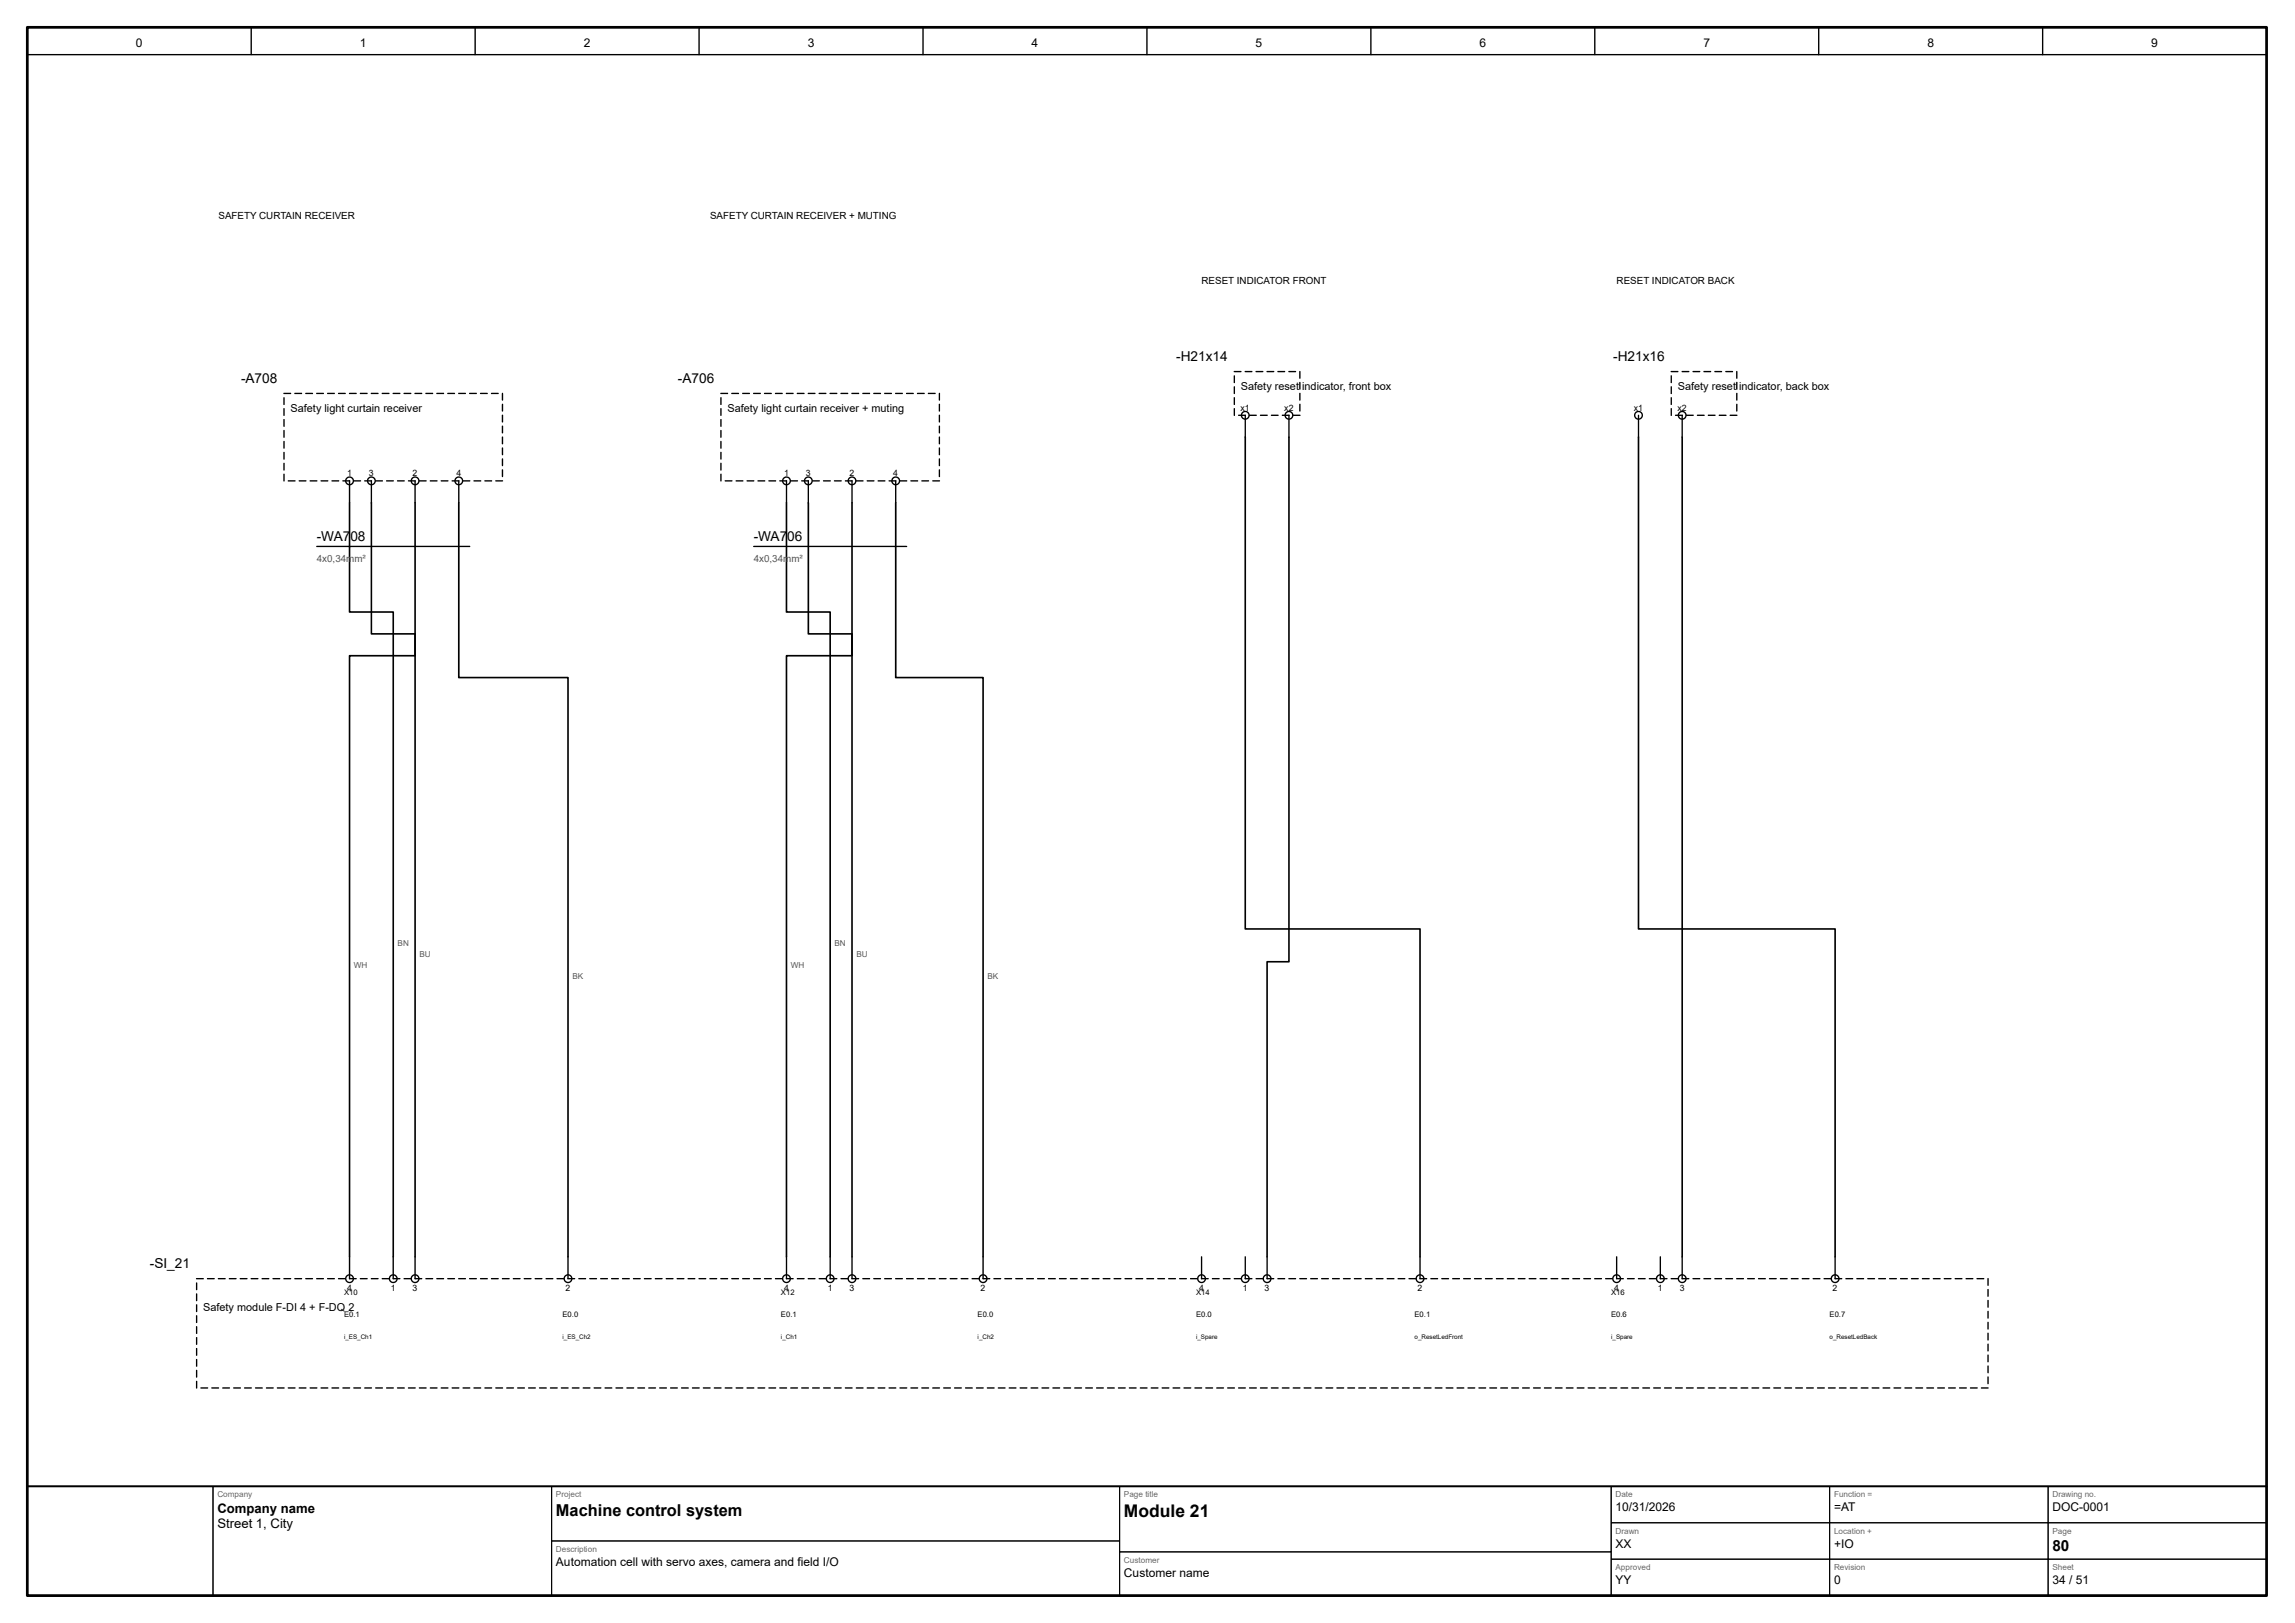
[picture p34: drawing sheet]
<svg xmlns="http://www.w3.org/2000/svg" width="420mm" height="297mm" viewBox="0 0 420 297" stroke-linecap="round" stroke-linejoin="round" font-family="sans-serif">
<defs><g id="words">
<text font-size="3.2" x="205.8" y="277.6">Module 21</text>
<text font-size="3" x="101.8" y="277.4">Machine control system</text>
<text font-size="2.8" x="375.8" y="283.9">80</text>
<g font-size="2.5">
<text x="215.4" y="66">-H21x14</text>
<text x="295.4" y="66">-H21x16</text>
<text x="44.1" y="70">-A708</text>
<text x="124.1" y="70">-A706</text>
<text x="58" y="99">-WA7</text>
<text x="64.1" y="99">08</text>
<text x="138" y="99">-WA7</text>
<text x="144.1" y="99">06</text>
<text x="27.4" y="232">-SI_21</text>
</g>
<g font-size="2.4">
<text x="39.8" y="276.8">Company name</text>
<text x="39.8" y="279.6">Street 1, City</text>
</g>
<g font-size="2.2">
<text x="24.9" y="8.6">0</text>
<text x="65.9" y="8.6">1</text>
<text x="106.9" y="8.6">2</text>
<text x="147.9" y="8.6">3</text>
<text x="188.9" y="8.6">4</text>
<text x="229.9" y="8.6">5</text>
<text x="270.9" y="8.6">6</text>
<text x="311.9" y="8.6">7</text>
<text x="352.9" y="8.6">8</text>
<text x="393.9" y="8.6">9</text>
<text x="295.8" y="276.6">10/31/2026</text>
<text x="335.8" y="276.6">=AT</text>
<text x="375.8" y="276.6">DOC-0001</text>
<text x="101.8" y="286.6">Automation cell with servo axes, camera and field I/O</text>
<text x="295.8" y="283.3">XX</text>
<text x="335.8" y="283.3">+IO</text>
<text x="205.8" y="288.6">Customer name</text>
<text x="295.8" y="289.9">YY</text>
<text x="335.8" y="289.9">0</text>
<text x="375.8" y="289.9">34 / 51</text>
</g>
<g font-size="2">
<text x="227.2" y="71.4">Safety reset indicator, front box</text>
<text x="307.2" y="71.4">Safety reset indicator, back box</text>
<text x="53.2" y="75.4">Safety light curtain receiver</text>
<text x="133.2" y="75.4">Safety light curtain receiver + muting</text>
<text x="37.2" y="240">Safety module F-DI 4 + F-DQ 2</text>
</g>
<g font-size="1.8">
<text x="40" y="40">SAFETY CURTAIN RECEIVER</text>
<text x="130" y="40">SAFETY CURTAIN RECEIVER + MUTING</text>
<text x="220" y="52">RESET INDICATOR FRONT</text>
<text x="296" y="52">RESET INDICATOR BACK</text>
</g>
<g font-size="1.8" fill="#555">
<text x="58" y="102.8">4x0,34mm²</text>
<text x="138" y="102.8">4x0,34mm²</text>
</g>
<g font-size="1.6">
<text x="227.1" y="75.2">x1</text>
<text x="235.2" y="75.2">x2</text>
<text x="299.1" y="75.2">x1</text>
<text x="307.2" y="75.2">x2</text>
<text x="63.6" y="87.2">1</text>
<text x="67.6" y="87.2">3</text>
<text x="75.6" y="87.2">2</text>
<text x="83.6" y="87.2">4</text>
<text x="143.6" y="87.2">1</text>
<text x="147.6" y="87.2">3</text>
<text x="155.6" y="87.2">2</text>
<text x="163.6" y="87.2">4</text>
<text x="63.6" y="236.2">4</text>
<text x="71.6" y="236.2">1</text>
<text x="75.6" y="236.2">3</text>
<text x="103.6" y="236.2">2</text>
<text x="143.6" y="236.2">4</text>
<text x="151.6" y="236.2">1</text>
<text x="155.6" y="236.2">3</text>
<text x="179.6" y="236.2">2</text>
<text x="219.6" y="236.2">4</text>
<text x="227.5" y="236.2">1</text>
<text x="231.6" y="236.2">3</text>
<text x="259.6" y="236.2">2</text>
<text x="295.6" y="236.2">4</text>
<text x="303.6" y="236.2">1</text>
<text x="307.6" y="236.2">3</text>
<text x="335.5" y="236.2">2</text>
</g>
<g font-size="1.5" fill="#555">
<text x="72.8" y="173.2">BN</text>
<text x="152.8" y="173.2">BN</text>
<text x="64.8" y="177.2">WH</text>
<text x="76.8" y="175.2">BU</text>
<text x="104.8" y="179.2">BK</text>
<text x="144.8" y="177.2">WH</text>
<text x="156.8" y="175.2">BU</text>
<text x="180.8" y="179.2">BK</text>
</g>
<g font-size="1.5" fill="#666">
<text x="39.8" y="274">Company</text>
<text x="101.8" y="274">Project</text>
<text x="205.8" y="274">Page title</text>
<text x="295.8" y="274">Date</text>
<text x="335.8" y="274">Function =</text>
<text x="375.8" y="274">Drawing no.</text>
<text x="295.8" y="280.7">Drawn</text>
<text x="335.8" y="280.7">Location +</text>
<text x="375.8" y="280.7">Page</text>
<text x="101.8" y="284">Description</text>
<text x="205.8" y="286">Customer</text>
<text x="295.8" y="287.3">Approved</text>
<text x="335.8" y="287.3">Revision</text>
<text x="375.8" y="287.3">Sheet</text>
</g>
<g font-size="1.4">
<text x="63" y="237">X10</text>
<text x="143" y="237">X12</text>
<text x="219" y="237">X14</text>
<text x="295" y="237">X16</text>
<text x="63" y="241">E0.1</text>
<text x="103" y="241">E0.0</text>
<text x="143" y="241">E0.1</text>
<text x="179" y="241">E0.0</text>
<text x="219" y="241">E0.0</text>
<text x="259" y="241">E0.1</text>
<text x="295" y="241">E0.6</text>
<text x="335" y="241">E0.7</text>
</g>
<g font-size="1.1">
<text x="63" y="245">i_ES_Ch1</text>
<text x="103" y="245">i_ES_Ch2</text>
<text x="143" y="245">i_Ch1</text>
<text x="179" y="245">i_Ch2</text>
<text x="219" y="245">i_Spare</text>
<text x="259" y="245">o_ResetLedFront</text>
<text x="295" y="245">i_Spare</text>
<text x="335" y="245">o_ResetLedBack</text>
</g>
</g></defs>
<path d="M5 5h410v287h-410z" fill="none" stroke="#000" stroke-width=".5"/>
<g fill="none" stroke="#000" stroke-width=".25">
<path d="M5 10h410M46 5v5M87 5v5M128 5v5M169 5v5M210 5v5M251 5v5M292 5v5M333 5v5M374 5v5M228 76v4M236 76v4"/>
<path d="M300 76v4M308 76v4M58 100h28M64 88v4M68 88v4M76 88v4M84 88v4M138 100h28M144 88v4M148 88v4M156 88v4M164 88v4"/>
<path d="M64 230v4M72 230v4M76 230v4M104 230v4M144 230v4M152 230v4M156 230v4M180 230v4M220 230v4M228 230v4M232 230v4M260 230v4"/>
<path d="M296 230v4M304 230v4M308 230v4M336 230v4"/>
<circle cx="228" cy="76" r=".7"/>
<circle cx="236" cy="76" r=".7"/>
<circle cx="300" cy="76" r=".7"/>
<circle cx="308" cy="76" r=".7"/>
<circle cx="64" cy="88" r=".7"/>
<circle cx="68" cy="88" r=".7"/>
<circle cx="76" cy="88" r=".7"/>
<circle cx="84" cy="88" r=".7"/>
<circle cx="144" cy="88" r=".7"/>
<circle cx="148" cy="88" r=".7"/>
<circle cx="156" cy="88" r=".7"/>
<circle cx="164" cy="88" r=".7"/>
<circle cx="64" cy="234" r=".7"/>
<circle cx="72" cy="234" r=".7"/>
<circle cx="76" cy="234" r=".7"/>
<circle cx="104" cy="234" r=".7"/>
<circle cx="144" cy="234" r=".7"/>
<circle cx="152" cy="234" r=".7"/>
<circle cx="156" cy="234" r=".7"/>
<circle cx="180" cy="234" r=".7"/>
<circle cx="220" cy="234" r=".7"/>
<circle cx="228" cy="234" r=".7"/>
<circle cx="232" cy="234" r=".7"/>
<circle cx="260" cy="234" r=".7"/>
<circle cx="296" cy="234" r=".7"/>
<circle cx="304" cy="234" r=".7"/>
<circle cx="308" cy="234" r=".7"/>
<circle cx="336" cy="234" r=".7"/>
</g>
<path d="M5 272h410" fill="none" stroke="#000" stroke-width=".35"/>
<g fill="none" stroke="#000" stroke-width=".18">
<path d="M5 272h34v20h-34zM39 272h62v20h-62zM101 272h104v10h-104zM205 272h90v12h-90zM295 272h40v6.7h-40zM295 278.7h40v6.6h-40zM335 272h40v6.7h-40zM335 278.7h40v6.6h-40zM375 272h40v6.7h-40zM375 278.7h40v6.6h-40zM101 282h104v10h-104zM205 284h90v8h-90z"/>
<path d="M295 285.3h40v6.7h-40zM335 285.3h40v6.7h-40zM375 285.3h40v6.7h-40z"/>
</g>
<path d="M228 80v90h32v60M236 80v96h-4v54M300 80v90h36v60M308 80v150M64 92v20h8v118M68 92v24h8v114M76 92v28h-12v110M84 92v32h20v106M144 92v20h8v118M148 92v24h8v114M156 92v28h-12v110M164 92v32h16v106" fill="none" stroke="#000" stroke-width=".3"/>
<g fill="#000">
<path d="M53.9 71.9h1.3l.1 .1-.1 .1h-1.2zM55.9 71.9h1.3l.1 .1-.1 .1h-1.2zM57.9 71.9h1.3l.1 .1-.1 .1h-1.2zM59.9 71.9h1.3l.1 .1-.1 .1h-1.2zM61.9 71.9h1.3l.1 .1-.1 .1h-1.2zM63.9 71.9h1.3l.1 .1-.1 .1h-1.2zM65.9 71.9h1.3l.1 .1-.1 .1h-1.2zM67.9 71.9h1.3l.1 .1-.1 .1h-1.2zM69.9 71.9h1.3l.1 .1-.1 .1h-1.2zM71.9 71.9h1.3l.1 .1-.1 .1h-1.2zM73.9 71.9h1.3l.1 .1-.1 .1h-1.2zM75.9 71.9h1.3l.1 .1-.1 .1h-1.2zM77.9 71.9h1.3l.1 .1-.1 .1h-1.2zM79.9 71.9h1.3l.1 .1-.1 .1h-1.2zM81.9 71.9h1.3l.1 .1-.1 .1h-1.2zM83.9 71.9h1.3l.1 .1-.1 .1h-1.2zM85.9 71.9h1.3l.1 .1-.1 .1h-1.2zM87.9 71.9h1.3l.1 .1-.1 .1h-1.2zM89.9 71.9h1.3l.1 .1-.1 .1h-1.2zM91.9 71.9l.2 .1v1.2l-.1 .1-.1-.1zM91.9 73.9l.2 .1v1.2l-.1 .1-.1-.1zM91.9 75.9l.2 .1v1.2l-.1 .1-.1-.1zM91.9 77.9l.2 .1v1.2l-.1 .1-.1-.1zM91.9 79.9l.2 .1v1.2l-.1 .1-.1-.1zM91.9 81.9l.2 .1v1.2l-.1 .1-.1-.1zM91.9 83.9l.2 .1v1.2l-.1 .1-.1-.1zM91.9 85.9l.2 .1v1.2l-.1 .1-.1-.1zM90.7 87.9h1.3l.1 .1-.1 .1h-1.2zM88.7 87.9h1.3l.1 .1-.1 .1h-1.2zM86.7 87.9h1.3l.1 .1-.1 .1h-1.2zM84.7 87.9h1.3l.1 .1-.1 .1h-1.2zM82.7 87.9h1.3l.1 .1-.1 .1h-1.2zM80.7 87.9h1.3l.1 .1-.1 .1h-1.2zM78.7 87.9h1.3l.1 .1-.1 .1h-1.2zM76.7 87.9h1.3l.1 .1-.1 .1h-1.2zM74.7 87.9h1.3l.1 .1-.1 .1h-1.2zM72.7 87.9h1.3l.1 .1-.1 .1h-1.2zM70.7 87.9h1.3l.1 .1-.1 .1h-1.2zM68.7 87.9h1.3l.1 .1-.1 .1h-1.2zM66.7 87.9h1.3l.1 .1-.1 .1h-1.2zM64.7 87.9h1.3l.1 .1-.1 .1h-1.2zM62.7 87.9h1.3l.1 .1-.1 .1h-1.2zM60.7 87.9h1.3l.1 .1-.1 .1h-1.2zM58.7 87.9h1.3l.1 .1-.1 .1h-1.2zM56.7 87.9h1.3l.1 .1-.1 .1h-1.2zM54.7 87.9h1.3l.1 .1-.1 .1h-1.2zM52.7 87.9h1.3l.1 .1-.1 .1h-1.2zM51.9 86.7l.2 .1v1.2l-.1 .1-.1-.1zM51.9 84.7l.2 .1v1.2l-.1 .1-.1-.1zM51.9 82.7l.2 .1v1.2l-.1 .1-.1-.1zM51.9 80.7l.2 .1v1.2l-.1 .1-.1-.1zM51.9 78.7l.2 .1v1.2l-.1 .1-.1-.1zM51.9 76.7l.2 .1v1.2l-.1 .1-.1-.1zM51.9 74.7l.2 .1v1.2l-.1 .1-.1-.1zM51.9 72.7l.2 .1v1.2l-.1 .1-.1-.1zM51.9 71.9h1.3l.1 .1-.1 .1h-1.2z"/>
<path d="M133.9 71.9h1.3l.1 .1-.1 .1h-1.2zM135.9 71.9h1.3l.1 .1-.1 .1h-1.2zM137.9 71.9h1.3l.1 .1-.1 .1h-1.2zM139.9 71.9h1.3l.1 .1-.1 .1h-1.2zM141.9 71.9h1.3l.1 .1-.1 .1h-1.2zM143.9 71.9h1.3l.1 .1-.1 .1h-1.2zM145.9 71.9h1.3l.1 .1-.1 .1h-1.2zM147.9 71.9h1.3l.1 .1-.1 .1h-1.2zM149.9 71.9h1.3l.1 .1-.1 .1h-1.2zM151.9 71.9h1.3l.1 .1-.1 .1h-1.2zM153.9 71.9h1.3l.1 .1-.1 .1h-1.2zM155.9 71.9h1.3l.1 .1-.1 .1h-1.2zM157.9 71.9h1.3l.1 .1-.1 .1h-1.2zM159.9 71.9h1.3l.1 .1-.1 .1h-1.2zM161.9 71.9h1.3l.1 .1-.1 .1h-1.2zM163.9 71.9h1.3l.1 .1-.1 .1h-1.2zM165.9 71.9h1.3l.1 .1-.1 .1h-1.2zM167.9 71.9h1.3l.1 .1-.1 .1h-1.2zM169.9 71.9h1.3l.1 .1-.1 .1h-1.2zM171.9 71.9l.2 .1v1.2l-.1 .1-.1-.1zM171.9 73.9l.2 .1v1.2l-.1 .1-.1-.1zM171.9 75.9l.2 .1v1.2l-.1 .1-.1-.1zM171.9 77.9l.2 .1v1.2l-.1 .1-.1-.1zM171.9 79.9l.2 .1v1.2l-.1 .1-.1-.1zM171.9 81.9l.2 .1v1.2l-.1 .1-.1-.1zM171.9 83.9l.2 .1v1.2l-.1 .1-.1-.1zM171.9 85.9l.2 .1v1.2l-.1 .1-.1-.1zM170.7 87.9h1.3l.1 .1-.1 .1h-1.2zM168.7 87.9h1.3l.1 .1-.1 .1h-1.2zM166.7 87.9h1.3l.1 .1-.1 .1h-1.2zM164.7 87.9h1.3l.1 .1-.1 .1h-1.2zM162.7 87.9h1.3l.1 .1-.1 .1h-1.2zM160.7 87.9h1.3l.1 .1-.1 .1h-1.2zM158.7 87.9h1.3l.1 .1-.1 .1h-1.2zM156.7 87.9h1.3l.1 .1-.1 .1h-1.2zM154.7 87.9h1.3l.1 .1-.1 .1h-1.2zM152.7 87.9h1.3l.1 .1-.1 .1h-1.2zM150.7 87.9h1.3l.1 .1-.1 .1h-1.2zM148.7 87.9h1.3l.1 .1-.1 .1h-1.2zM146.7 87.9h1.3l.1 .1-.1 .1h-1.2zM144.7 87.9h1.3l.1 .1-.1 .1h-1.2zM142.7 87.9h1.3l.1 .1-.1 .1h-1.2zM140.7 87.9h1.3l.1 .1-.1 .1h-1.2zM138.7 87.9h1.3l.1 .1-.1 .1h-1.2zM136.7 87.9h1.3l.1 .1-.1 .1h-1.2zM134.7 87.9h1.3l.1 .1-.1 .1h-1.2zM132.7 87.9h1.3l.1 .1-.1 .1h-1.2zM131.9 86.7l.2 .1v1.2l-.1 .1-.1-.1zM131.9 84.7l.2 .1v1.2l-.1 .1-.1-.1zM131.9 82.7l.2 .1v1.2l-.1 .1-.1-.1zM131.9 80.7l.2 .1v1.2l-.1 .1-.1-.1zM131.9 78.7l.2 .1v1.2l-.1 .1-.1-.1zM131.9 76.7l.2 .1v1.2l-.1 .1-.1-.1zM131.9 74.7l.2 .1v1.2l-.1 .1-.1-.1zM131.9 72.7l.2 .1v1.2l-.1 .1-.1-.1zM131.9 71.9h1.3l.1 .1-.1 .1h-1.2z"/>
<path d="M227.9 67.9h1.3l.1 .1-.1 .1h-1.2zM229.9 67.9h1.3l.1 .1-.1 .1h-1.2zM231.9 67.9h1.3l.1 .1-.1 .1h-1.2zM233.9 67.9h1.3l.1 .1-.1 .1h-1.2zM235.9 67.9h1.3l.1 .1-.1 .1h-1.2zM237.9 67.9l.2 .1v1.2l-.1 .1-.1-.1zM237.9 69.9l.2 .1v1.2l-.1 .1-.1-.1zM237.9 71.9l.2 .1v1.2l-.1 .1-.1-.1zM237.9 73.9l.2 .1v1.2l-.1 .1-.1-.1zM236.7 75.9h1.3l.1 .1-.1 .1h-1.2zM234.7 75.9h1.3l.1 .1-.1 .1h-1.2zM232.7 75.9h1.3l.1 .1-.1 .1h-1.2zM230.7 75.9h1.3l.1 .1-.1 .1h-1.2zM228.7 75.9h1.3l.1 .1-.1 .1h-1.2zM226.7 75.9h1.3l.1 .1-.1 .1h-1.2zM225.9 74.7l.2 .1v1.2l-.1 .1-.1-.1zM225.9 72.7l.2 .1v1.2l-.1 .1-.1-.1zM225.9 70.7l.2 .1v1.2l-.1 .1-.1-.1zM225.9 68.7l.2 .1v1.2l-.1 .1-.1-.1zM225.9 67.9h1.3l.1 .1-.1 .1h-1.2z"/>
<path d="M307.9 67.9h1.3l.1 .1-.1 .1h-1.2zM309.9 67.9h1.3l.1 .1-.1 .1h-1.2zM311.9 67.9h1.3l.1 .1-.1 .1h-1.2zM313.9 67.9h1.3l.1 .1-.1 .1h-1.2zM315.9 67.9h1.3l.1 .1-.1 .1h-1.2zM317.9 67.9l.2 .1v1.2l-.1 .1-.1-.1zM317.9 69.9l.2 .1v1.2l-.1 .1-.1-.1zM317.9 71.9l.2 .1v1.2l-.1 .1-.1-.1zM317.9 73.9l.2 .1v1.2l-.1 .1-.1-.1zM316.7 75.9h1.3l.1 .1-.1 .1h-1.2zM314.7 75.9h1.3l.1 .1-.1 .1h-1.2zM312.7 75.9h1.3l.1 .1-.1 .1h-1.2zM310.7 75.9h1.3l.1 .1-.1 .1h-1.2zM308.7 75.9h1.3l.1 .1-.1 .1h-1.2zM306.7 75.9h1.3l.1 .1-.1 .1h-1.2zM305.9 74.7l.2 .1v1.2l-.1 .1-.1-.1zM305.9 72.7l.2 .1v1.2l-.1 .1-.1-.1zM305.9 70.7l.2 .1v1.2l-.1 .1-.1-.1zM305.9 68.7l.2 .1v1.2l-.1 .1-.1-.1zM305.9 67.9h1.3l.1 .1-.1 .1h-1.2z"/>
<path d="M37.9 233.9h1.3l.1 .1-.1 .1h-1.2zM39.9 233.9h1.3l.1 .1-.1 .1h-1.2zM41.9 233.9h1.3l.1 .1-.1 .1h-1.2zM43.9 233.9h1.3l.1 .1-.1 .1h-1.2zM45.9 233.9h1.3l.1 .1-.1 .1h-1.2zM47.9 233.9h1.3l.1 .1-.1 .1h-1.2zM49.9 233.9h1.3l.1 .1-.1 .1h-1.2zM51.9 233.9h1.3l.1 .1-.1 .1h-1.2zM53.9 233.9h1.3l.1 .1-.1 .1h-1.2zM55.9 233.9h1.3l.1 .1-.1 .1h-1.2zM57.9 233.9h1.3l.1 .1-.1 .1h-1.2zM59.9 233.9h1.3l.1 .1-.1 .1h-1.2zM61.9 233.9h1.3l.1 .1-.1 .1h-1.2zM63.9 233.9h1.3l.1 .1-.1 .1h-1.2zM65.9 233.9h1.3l.1 .1-.1 .1h-1.2zM67.9 233.9h1.3l.1 .1-.1 .1h-1.2zM69.9 233.9h1.3l.1 .1-.1 .1h-1.2zM71.9 233.9h1.3l.1 .1-.1 .1h-1.2zM73.9 233.9h1.3l.1 .1-.1 .1h-1.2zM75.9 233.9h1.3l.1 .1-.1 .1h-1.2zM77.9 233.9h1.3l.1 .1-.1 .1h-1.2zM79.9 233.9h1.3l.1 .1-.1 .1h-1.2zM81.9 233.9h1.3l.1 .1-.1 .1h-1.2zM83.9 233.9h1.3l.1 .1-.1 .1h-1.2zM85.9 233.9h1.3l.1 .1-.1 .1h-1.2zM87.9 233.9h1.3l.1 .1-.1 .1h-1.2zM89.9 233.9h1.3l.1 .1-.1 .1h-1.2zM91.9 233.9h1.3l.1 .1-.1 .1h-1.2zM93.9 233.9h1.3l.1 .1-.1 .1h-1.2zM95.9 233.9h1.3l.1 .1-.1 .1h-1.2zM97.9 233.9h1.3l.1 .1-.1 .1h-1.2zM99.9 233.9h1.3l.1 .1-.1 .1h-1.2zM101.9 233.9h1.3l.1 .1-.1 .1h-1.2zM103.9 233.9h1.3l.1 .1-.1 .1h-1.2zM105.9 233.9h1.3l.1 .1-.1 .1h-1.2zM107.9 233.9h1.3l.1 .1-.1 .1h-1.2zM109.9 233.9h1.3l.1 .1-.1 .1h-1.2zM111.9 233.9h1.3l.1 .1-.1 .1h-1.2zM113.9 233.9h1.3l.1 .1-.1 .1h-1.2zM115.9 233.9h1.3l.1 .1-.1 .1h-1.2zM117.9 233.9h1.3l.1 .1-.1 .1h-1.2zM119.9 233.9h1.3l.1 .1-.1 .1h-1.2zM121.9 233.9h1.3l.1 .1-.1 .1h-1.2zM123.9 233.9h1.3l.1 .1-.1 .1h-1.2zM125.9 233.9h1.3l.1 .1-.1 .1h-1.2zM127.9 233.9h1.3l.1 .1-.1 .1h-1.2zM129.9 233.9h1.3l.1 .1-.1 .1h-1.2zM131.9 233.9h1.3l.1 .1-.1 .1h-1.2zM133.9 233.9h1.3l.1 .1-.1 .1h-1.2zM135.9 233.9h1.3l.1 .1-.1 .1h-1.2zM137.9 233.9h1.3l.1 .1-.1 .1h-1.2zM139.9 233.9h1.3l.1 .1-.1 .1h-1.2zM141.9 233.9h1.3l.1 .1-.1 .1h-1.2zM143.9 233.9h1.3l.1 .1-.1 .1h-1.2zM145.9 233.9h1.3l.1 .1-.1 .1h-1.2zM147.9 233.9h1.3l.1 .1-.1 .1h-1.2zM149.9 233.9h1.3l.1 .1-.1 .1h-1.2zM151.9 233.9h1.3l.1 .1-.1 .1h-1.2zM153.9 233.9h1.3l.1 .1-.1 .1h-1.2zM155.9 233.9h1.3l.1 .1-.1 .1h-1.2zM157.9 233.9h1.3l.1 .1-.1 .1h-1.2zM159.9 233.9h1.3l.1 .1-.1 .1h-1.2zM161.9 233.9h1.3l.1 .1-.1 .1h-1.2zM163.9 233.9h1.3l.1 .1-.1 .1h-1.2zM165.9 233.9h1.3l.1 .1-.1 .1h-1.2zM167.9 233.9h1.3l.1 .1-.1 .1h-1.2zM169.9 233.9h1.3l.1 .1-.1 .1h-1.2zM171.9 233.9h1.3l.1 .1-.1 .1h-1.2zM173.9 233.9h1.3l.1 .1-.1 .1h-1.2zM175.9 233.9h1.3l.1 .1-.1 .1h-1.2zM177.9 233.9h1.3l.1 .1-.1 .1h-1.2zM179.9 233.9h1.3l.1 .1-.1 .1h-1.2zM181.9 233.9h1.3l.1 .1-.1 .1h-1.2zM183.9 233.9h1.3l.1 .1-.1 .1h-1.2zM185.9 233.9h1.3l.1 .1-.1 .1h-1.2zM187.9 233.9h1.3l.1 .1-.1 .1h-1.2zM189.9 233.9h1.3l.1 .1-.1 .1h-1.2zM191.9 233.9h1.3l.1 .1-.1 .1h-1.2zM193.9 233.9h1.3l.1 .1-.1 .1h-1.2zM195.9 233.9h1.3l.1 .1-.1 .1h-1.2zM197.9 233.9h1.3l.1 .1-.1 .1h-1.2zM199.9 233.9h1.3l.1 .1-.1 .1h-1.2zM201.9 233.9h1.3l.1 .1-.1 .1h-1.2zM203.9 233.9h1.3l.1 .1-.1 .1h-1.2zM205.9 233.9h1.3l.1 .1-.1 .1h-1.2zM207.9 233.9h1.3l.1 .1-.1 .1h-1.2zM209.9 233.9h1.3l.1 .1-.1 .1h-1.2zM211.9 233.9h1.3l.1 .1-.1 .1h-1.2zM213.9 233.9h1.3l.1 .1-.1 .1h-1.2zM215.9 233.9h1.3l.1 .1-.1 .1h-1.2zM217.9 233.9h1.3l.1 .1-.1 .1h-1.2zM219.9 233.9h1.3l.1 .1-.1 .1h-1.2zM221.9 233.9h1.3l.1 .1-.1 .1h-1.2zM223.9 233.9h1.3l.1 .1-.1 .1h-1.2zM225.9 233.9h1.3l.1 .1-.1 .1h-1.2zM227.9 233.9h1.3l.1 .1-.1 .1h-1.2zM229.9 233.9h1.3l.1 .1-.1 .1h-1.2zM231.9 233.9h1.3l.1 .1-.1 .1h-1.2zM233.9 233.9h1.3l.1 .1-.1 .1h-1.2zM235.9 233.9h1.3l.1 .1-.1 .1h-1.2zM237.9 233.9h1.3l.1 .1-.1 .1h-1.2zM239.9 233.9h1.3l.1 .1-.1 .1h-1.2zM241.9 233.9h1.3l.1 .1-.1 .1h-1.2zM243.9 233.9h1.3l.1 .1-.1 .1h-1.2zM245.9 233.9h1.3l.1 .1-.1 .1h-1.2zM247.9 233.9h1.3l.1 .1-.1 .1h-1.2zM249.9 233.9h1.3l.1 .1-.1 .1h-1.2zM251.9 233.9h1.3l.1 .1-.1 .1h-1.2zM253.9 233.9h1.3l.1 .1-.1 .1h-1.2zM255.9 233.9h1.3l.1 .1-.1 .1h-1.2zM257.9 233.9h1.3l.1 .1-.1 .1h-1.2zM259.9 233.9h1.3l.1 .1-.1 .1h-1.2zM261.9 233.9h1.3l.1 .1-.1 .1h-1.2zM263.9 233.9h1.3l.1 .1-.1 .1h-1.2zM265.9 233.9h1.3l.1 .1-.1 .1h-1.2zM267.9 233.9h1.3l.1 .1-.1 .1h-1.2zM269.9 233.9h1.3l.1 .1-.1 .1h-1.2zM271.9 233.9h1.3l.1 .1-.1 .1h-1.2zM273.9 233.9h1.3l.1 .1-.1 .1h-1.2zM275.9 233.9h1.3l.1 .1-.1 .1h-1.2zM277.9 233.9h1.3l.1 .1-.1 .1h-1.2zM279.9 233.9h1.3l.1 .1-.1 .1h-1.2zM281.9 233.9h1.3l.1 .1-.1 .1h-1.2zM283.9 233.9h1.3l.1 .1-.1 .1h-1.2zM285.9 233.9h1.3l.1 .1-.1 .1h-1.2zM287.9 233.9h1.3l.1 .1-.1 .1h-1.2zM289.9 233.9h1.3l.1 .1-.1 .1h-1.2zM291.9 233.9h1.3l.1 .1-.1 .1h-1.2zM293.9 233.9h1.3l.1 .1-.1 .1h-1.2zM295.9 233.9h1.3l.1 .1-.1 .1h-1.2zM297.9 233.9h1.3l.1 .1-.1 .1h-1.2zM299.9 233.9h1.3l.1 .1-.1 .1h-1.2zM301.9 233.9h1.3l.1 .1-.1 .1h-1.2zM303.9 233.9h1.3l.1 .1-.1 .1h-1.2zM305.9 233.9h1.3l.1 .1-.1 .1h-1.2zM307.9 233.9h1.3l.1 .1-.1 .1h-1.2zM309.9 233.9h1.3l.1 .1-.1 .1h-1.2zM311.9 233.9h1.3l.1 .1-.1 .1h-1.2zM313.9 233.9h1.3l.1 .1-.1 .1h-1.2zM315.9 233.9h1.3l.1 .1-.1 .1h-1.2zM317.9 233.9h1.3l.1 .1-.1 .1h-1.2zM319.9 233.9h1.3l.1 .1-.1 .1h-1.2zM321.9 233.9h1.3l.1 .1-.1 .1h-1.2zM323.9 233.9h1.3l.1 .1-.1 .1h-1.2zM325.9 233.9h1.3l.1 .1-.1 .1h-1.2zM327.9 233.9h1.3l.1 .1-.1 .1h-1.2zM329.9 233.9h1.3l.1 .1-.1 .1h-1.2zM331.9 233.9h1.3l.1 .1-.1 .1h-1.2zM333.9 233.9h1.3l.1 .1-.1 .1h-1.2zM335.9 233.9h1.3l.1 .1-.1 .1h-1.2zM337.9 233.9h1.3l.1 .1-.1 .1h-1.2zM339.9 233.9h1.3l.1 .1-.1 .1h-1.2zM341.9 233.9h1.3l.1 .1-.1 .1h-1.2zM343.9 233.9h1.3l.1 .1-.1 .1h-1.2zM345.9 233.9h1.3l.1 .1-.1 .1h-1.2zM347.9 233.9h1.3l.1 .1-.1 .1h-1.2zM349.9 233.9h1.3l.1 .1-.1 .1h-1.2zM351.9 233.9h1.3l.1 .1-.1 .1h-1.2zM353.9 233.9h1.3l.1 .1-.1 .1h-1.2zM355.9 233.9h1.3l.1 .1-.1 .1h-1.2zM357.9 233.9h1.3l.1 .1-.1 .1h-1.2zM359.9 233.9h1.3l.1 .1-.1 .1h-1.2zM361.9 233.9h1.3l.1 .1-.1 .1h-1.2zM363.9 233.9l.2 .1v1.2l-.1 .1-.1-.1zM363.9 235.9l.2 .1v1.2l-.1 .1-.1-.1zM363.9 237.9l.2 .1v1.2l-.1 .1-.1-.1zM363.9 239.9l.2 .1v1.2l-.1 .1-.1-.1zM363.9 241.9l.2 .1v1.2l-.1 .1-.1-.1zM363.9 243.9l.2 .1v1.2l-.1 .1-.1-.1zM363.9 245.9l.2 .1v1.2l-.1 .1-.1-.1zM363.9 247.9l.2 .1v1.2l-.1 .1-.1-.1zM363.9 249.9l.2 .1v1.2l-.1 .1-.1-.1zM363.9 251.9l.2 .1v1.2l-.1 .1-.1-.1zM362.7 253.9h1.3l.1 .1-.1 .1h-1.2zM360.7 253.9h1.3l.1 .1-.1 .1h-1.2zM358.7 253.9h1.3l.1 .1-.1 .1h-1.2zM356.7 253.9h1.3l.1 .1-.1 .1h-1.2zM354.7 253.9h1.3l.1 .1-.1 .1h-1.2zM352.7 253.9h1.3l.1 .1-.1 .1h-1.2zM350.7 253.9h1.3l.1 .1-.1 .1h-1.2zM348.7 253.9h1.3l.1 .1-.1 .1h-1.2zM346.7 253.9h1.3l.1 .1-.1 .1h-1.2zM344.7 253.9h1.3l.1 .1-.1 .1h-1.2zM342.7 253.9h1.3l.1 .1-.1 .1h-1.2zM340.7 253.9h1.3l.1 .1-.1 .1h-1.2zM338.7 253.9h1.3l.1 .1-.1 .1h-1.2zM336.7 253.9h1.3l.1 .1-.1 .1h-1.2zM334.7 253.9h1.3l.1 .1-.1 .1h-1.2zM332.7 253.9h1.3l.1 .1-.1 .1h-1.2zM330.7 253.9h1.3l.1 .1-.1 .1h-1.2zM328.7 253.9h1.3l.1 .1-.1 .1h-1.2zM326.7 253.9h1.3l.1 .1-.1 .1h-1.2zM324.7 253.9h1.3l.1 .1-.1 .1h-1.2zM322.7 253.9h1.3l.1 .1-.1 .1h-1.2zM320.7 253.9h1.3l.1 .1-.1 .1h-1.2zM318.7 253.9h1.3l.1 .1-.1 .1h-1.2zM316.7 253.9h1.3l.1 .1-.1 .1h-1.2zM314.7 253.9h1.3l.1 .1-.1 .1h-1.2zM312.7 253.9h1.3l.1 .1-.1 .1h-1.2zM310.7 253.9h1.3l.1 .1-.1 .1h-1.2zM308.7 253.9h1.3l.1 .1-.1 .1h-1.2zM306.7 253.9h1.3l.1 .1-.1 .1h-1.2zM304.7 253.9h1.3l.1 .1-.1 .1h-1.2zM302.7 253.9h1.3l.1 .1-.1 .1h-1.2zM300.7 253.9h1.3l.1 .1-.1 .1h-1.2zM298.7 253.9h1.3l.1 .1-.1 .1h-1.2zM296.7 253.9h1.3l.1 .1-.1 .1h-1.2zM294.7 253.9h1.3l.1 .1-.1 .1h-1.2zM292.7 253.9h1.3l.1 .1-.1 .1h-1.2zM290.7 253.9h1.3l.1 .1-.1 .1h-1.2zM288.7 253.9h1.3l.1 .1-.1 .1h-1.2zM286.7 253.9h1.3l.1 .1-.1 .1h-1.2zM284.7 253.9h1.3l.1 .1-.1 .1h-1.2zM282.7 253.9h1.3l.1 .1-.1 .1h-1.2zM280.7 253.9h1.3l.1 .1-.1 .1h-1.2zM278.7 253.9h1.3l.1 .1-.1 .1h-1.2zM276.7 253.9h1.3l.1 .1-.1 .1h-1.2zM274.7 253.9h1.3l.1 .1-.1 .1h-1.2zM272.7 253.9h1.3l.1 .1-.1 .1h-1.2zM270.7 253.9h1.3l.1 .1-.1 .1h-1.2zM268.7 253.9h1.3l.1 .1-.1 .1h-1.2zM266.7 253.9h1.3l.1 .1-.1 .1h-1.2zM264.7 253.9h1.3l.1 .1-.1 .1h-1.2zM262.7 253.9h1.3l.1 .1-.1 .1h-1.2zM260.7 253.9h1.3l.1 .1-.1 .1h-1.2zM258.7 253.9h1.3l.1 .1-.1 .1h-1.2zM256.7 253.9h1.3l.1 .1-.1 .1h-1.2zM254.7 253.9h1.3l.1 .1-.1 .1h-1.2zM252.7 253.9h1.3l.1 .1-.1 .1h-1.2zM250.7 253.9h1.3l.1 .1-.1 .1h-1.2zM248.7 253.9h1.3l.1 .1-.1 .1h-1.2zM246.7 253.9h1.3l.1 .1-.1 .1h-1.2zM244.7 253.9h1.3l.1 .1-.1 .1h-1.2zM242.7 253.9h1.3l.1 .1-.1 .1h-1.2zM240.7 253.9h1.3l.1 .1-.1 .1h-1.2zM238.7 253.9h1.3l.1 .1-.1 .1h-1.2zM236.7 253.9h1.3l.1 .1-.1 .1h-1.2zM234.7 253.9h1.3l.1 .1-.1 .1h-1.2zM232.7 253.9h1.3l.1 .1-.1 .1h-1.2zM230.7 253.9h1.3l.1 .1-.1 .1h-1.2zM228.7 253.9h1.3l.1 .1-.1 .1h-1.2zM226.7 253.9h1.3l.1 .1-.1 .1h-1.2zM224.7 253.9h1.3l.1 .1-.1 .1h-1.2zM222.7 253.9h1.3l.1 .1-.1 .1h-1.2zM220.7 253.9h1.3l.1 .1-.1 .1h-1.2zM218.7 253.9h1.3l.1 .1-.1 .1h-1.2zM216.7 253.9h1.3l.1 .1-.1 .1h-1.2zM214.7 253.9h1.3l.1 .1-.1 .1h-1.2zM212.7 253.9h1.3l.1 .1-.1 .1h-1.2zM210.7 253.9h1.3l.1 .1-.1 .1h-1.2zM208.7 253.9h1.3l.1 .1-.1 .1h-1.2zM206.7 253.9h1.3l.1 .1-.1 .1h-1.2zM204.7 253.9h1.3l.1 .1-.1 .1h-1.2zM202.7 253.9h1.3l.1 .1-.1 .1h-1.2zM200.7 253.9h1.3l.1 .1-.1 .1h-1.2zM198.7 253.9h1.3l.1 .1-.1 .1h-1.2zM196.7 253.9h1.3l.1 .1-.1 .1h-1.2zM194.7 253.9h1.3l.1 .1-.1 .1h-1.2zM192.7 253.9h1.3l.1 .1-.1 .1h-1.2zM190.7 253.9h1.3l.1 .1-.1 .1h-1.2zM188.7 253.9h1.3l.1 .1-.1 .1h-1.2zM186.7 253.9h1.3l.1 .1-.1 .1h-1.2zM184.7 253.9h1.3l.1 .1-.1 .1h-1.2zM182.7 253.9h1.3l.1 .1-.1 .1h-1.2zM180.7 253.9h1.3l.1 .1-.1 .1h-1.2zM178.7 253.9h1.3l.1 .1-.1 .1h-1.2zM176.7 253.9h1.3l.1 .1-.1 .1h-1.2zM174.7 253.9h1.3l.1 .1-.1 .1h-1.2zM172.7 253.9h1.3l.1 .1-.1 .1h-1.2zM170.7 253.9h1.3l.1 .1-.1 .1h-1.2zM168.7 253.9h1.3l.1 .1-.1 .1h-1.2zM166.7 253.9h1.3l.1 .1-.1 .1h-1.2zM164.7 253.9h1.3l.1 .1-.1 .1h-1.2zM162.7 253.9h1.3l.1 .1-.1 .1h-1.2zM160.7 253.9h1.3l.1 .1-.1 .1h-1.2zM158.7 253.9h1.3l.1 .1-.1 .1h-1.2zM156.7 253.9h1.3l.1 .1-.1 .1h-1.2zM154.7 253.9h1.3l.1 .1-.1 .1h-1.2zM152.7 253.9h1.3l.1 .1-.1 .1h-1.2zM150.7 253.9h1.3l.1 .1-.1 .1h-1.2zM148.7 253.9h1.3l.1 .1-.1 .1h-1.2zM146.7 253.9h1.3l.1 .1-.1 .1h-1.2zM144.7 253.9h1.3l.1 .1-.1 .1h-1.2zM142.7 253.9h1.3l.1 .1-.1 .1h-1.2zM140.7 253.9h1.3l.1 .1-.1 .1h-1.2zM138.7 253.9h1.3l.1 .1-.1 .1h-1.2zM136.7 253.9h1.3l.1 .1-.1 .1h-1.2zM134.7 253.9h1.3l.1 .1-.1 .1h-1.2zM132.7 253.9h1.3l.1 .1-.1 .1h-1.2zM130.7 253.9h1.3l.1 .1-.1 .1h-1.2zM128.7 253.9h1.3l.1 .1-.1 .1h-1.2zM126.7 253.9h1.3l.1 .1-.1 .1h-1.2zM124.7 253.9h1.3l.1 .1-.1 .1h-1.2zM122.7 253.9h1.3l.1 .1-.1 .1h-1.2zM120.7 253.9h1.3l.1 .1-.1 .1h-1.2zM118.7 253.9h1.3l.1 .1-.1 .1h-1.2zM116.7 253.9h1.3l.1 .1-.1 .1h-1.2zM114.7 253.9h1.3l.1 .1-.1 .1h-1.2zM112.7 253.9h1.3l.1 .1-.1 .1h-1.2zM110.7 253.9h1.3l.1 .1-.1 .1h-1.2zM108.7 253.9h1.3l.1 .1-.1 .1h-1.2zM106.7 253.9h1.3l.1 .1-.1 .1h-1.2zM104.7 253.9h1.3l.1 .1-.1 .1h-1.2zM102.7 253.9h1.3l.1 .1-.1 .1h-1.2zM100.7 253.9h1.3l.1 .1-.1 .1h-1.2zM98.7 253.9h1.3l.1 .1-.1 .1h-1.2zM96.7 253.9h1.3l.1 .1-.1 .1h-1.2zM94.7 253.9h1.3l.1 .1-.1 .1h-1.2zM92.7 253.9h1.3l.1 .1-.1 .1h-1.2zM90.7 253.9h1.3l.1 .1-.1 .1h-1.2zM88.7 253.9h1.3l.1 .1-.1 .1h-1.2zM86.7 253.9h1.3l.1 .1-.1 .1h-1.2zM84.7 253.9h1.3l.1 .1-.1 .1h-1.2zM82.7 253.9h1.3l.1 .1-.1 .1h-1.2zM80.7 253.9h1.3l.1 .1-.1 .1h-1.2zM78.7 253.9h1.3l.1 .1-.1 .1h-1.2zM76.7 253.9h1.3l.1 .1-.1 .1h-1.2zM74.7 253.9h1.3l.1 .1-.1 .1h-1.2zM72.7 253.9h1.3l.1 .1-.1 .1h-1.2zM70.7 253.9h1.3l.1 .1-.1 .1h-1.2zM68.7 253.9h1.3l.1 .1-.1 .1h-1.2zM66.7 253.9h1.3l.1 .1-.1 .1h-1.2zM64.7 253.9h1.3l.1 .1-.1 .1h-1.2zM62.7 253.9h1.3l.1 .1-.1 .1h-1.2zM60.7 253.9h1.3l.1 .1-.1 .1h-1.2zM58.7 253.9h1.3l.1 .1-.1 .1h-1.2zM56.7 253.9h1.3l.1 .1-.1 .1h-1.2zM54.7 253.9h1.3l.1 .1-.1 .1h-1.2zM52.7 253.9h1.3l.1 .1-.1 .1h-1.2zM50.7 253.9h1.3l.1 .1-.1 .1h-1.2zM48.7 253.9h1.3l.1 .1-.1 .1h-1.2zM46.7 253.9h1.3l.1 .1-.1 .1h-1.2zM44.7 253.9h1.3l.1 .1-.1 .1h-1.2zM42.7 253.9h1.3l.1 .1-.1 .1h-1.2zM40.7 253.9h1.3l.1 .1-.1 .1h-1.2zM38.7 253.9h1.3l.1 .1-.1 .1h-1.2zM36.7 253.9h1.3l.1 .1-.1 .1h-1.2zM35.9 252.7l.2 .1v1.2l-.1 .1-.1-.1zM35.9 250.7l.2 .1v1.2l-.1 .1-.1-.1zM35.9 248.7l.2 .1v1.2l-.1 .1-.1-.1zM35.9 246.7l.2 .1v1.2l-.1 .1-.1-.1zM35.9 244.7l.2 .1v1.2l-.1 .1-.1-.1zM35.9 242.7l.2 .1v1.2l-.1 .1-.1-.1zM35.9 240.7l.2 .1v1.2l-.1 .1-.1-.1zM35.9 238.7l.2 .1v1.2l-.1 .1-.1-.1zM35.9 236.7l.2 .1v1.2l-.1 .1-.1-.1zM35.9 234.7l.2 .1v1.2l-.1 .1-.1-.1zM35.9 233.9h1.3l.1 .1-.1 .1h-1.2z"/>
</g>
<use href="#words"/>
</svg>
